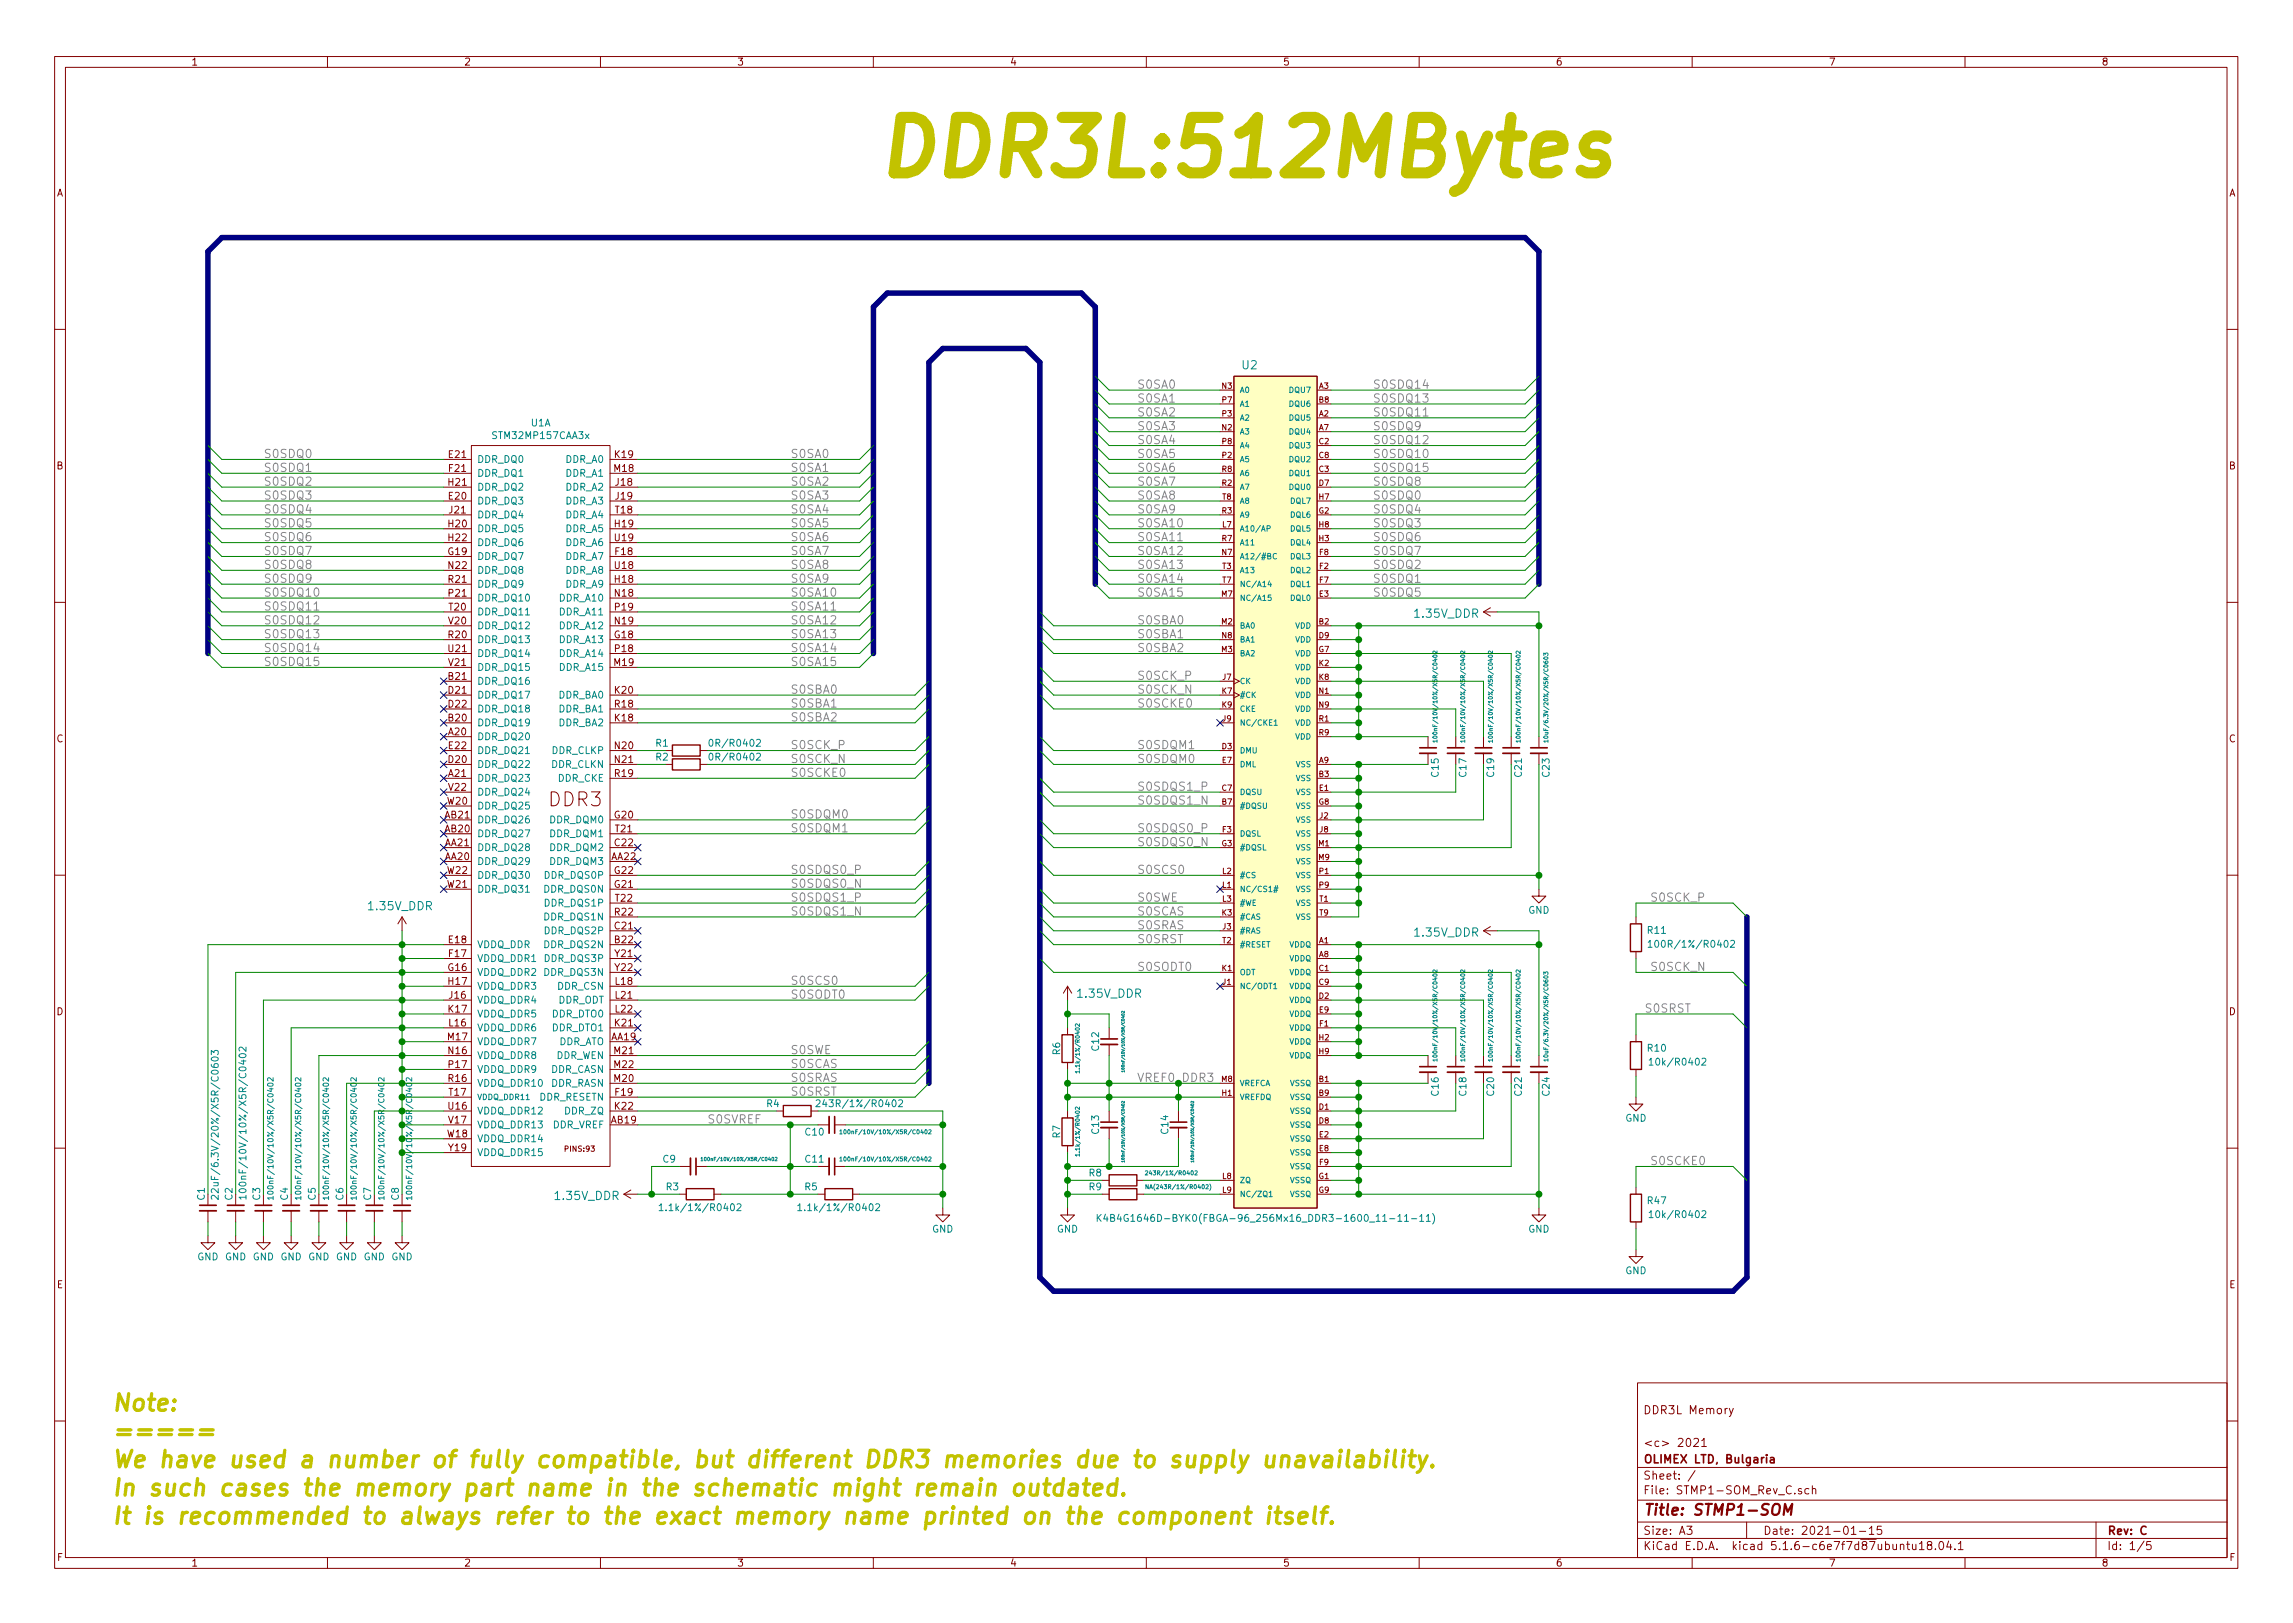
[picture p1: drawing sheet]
<svg xmlns="http://www.w3.org/2000/svg" width="297mm" height="210mm" viewBox="0 0 297 210" stroke-linecap="round" stroke-linejoin="round" font-family="sans-serif">
<defs><g id="words">
<text font-size="10" fill="#c2c200" x="113.1" y="22.8">DDR3L:512MBytes</text>
<g font-size="3" fill="#c2c200">
<text x="14.4" y="182.8">Note:</text>
<text x="14.4" y="186.5">=====</text>
<text x="14.4" y="190.1">We have used a number of fully compatible, but different DDR3 memories due to supply unavailability.</text>
<text x="14.4" y="193.8">In such cases the memory part name in the schematic might remain outdated.</text>
<text x="14.4" y="197.5">It is recommended to always refer to the exact memory name printed on the component itself.</text>
</g>
<text font-size="2.5" fill="#840000" x="71.1" y="104.5">DDR3</text>
<text font-size="2" fill="#840000" x="212.8" y="196.3">Title: STMP1-SOM</text>
<g font-size="1.5" fill="#008484">
<text x="160.9" y="47.8">U2</text>
<text x="183.3" y="80">1.35V_DDR</text>
<text x="47.8" y="117.9">1.35V_DDR</text>
<text x="183.3" y="121.3">1.35V_DDR</text>
<text x="139.7" y="129.3">1.35V_DDR</text>
<text x="72" y="155.5">1.35V_DDR</text>
</g>
<g font-size="1.5" fill="#848484">
<text x="147.3" y="50.4">S0SA0</text>
<text x="147.3" y="53.9">S0SA2</text>
<text x="147.3" y="52.2">S0SA1</text>
<text x="177.8" y="50.4">S0SDQ14</text>
<text x="177.8" y="52.2">S0SDQ13</text>
<text x="177.8" y="53.9">S0SDQ11</text>
<text x="34.1" y="59.3">S0SDQ0</text>
<text x="102.4" y="59.3">S0SA0</text>
<text x="147.3" y="59.3">S0SA5</text>
<text x="147.3" y="57.5">S0SA4</text>
<text x="147.3" y="55.7">S0SA3</text>
<text x="177.8" y="57.5">S0SDQ12</text>
<text x="177.8" y="59.3">S0SDQ10</text>
<text x="177.8" y="55.7">S0SDQ9</text>
<text x="34.1" y="61.1">S0SDQ1</text>
<text x="34.1" y="64.7">S0SDQ3</text>
<text x="34.1" y="62.9">S0SDQ2</text>
<text x="102.4" y="61.1">S0SA1</text>
<text x="102.4" y="64.7">S0SA3</text>
<text x="102.4" y="62.9">S0SA2</text>
<text x="147.3" y="61.1">S0SA6</text>
<text x="147.3" y="64.7">S0SA8</text>
<text x="147.3" y="62.9">S0SA7</text>
<text x="177.8" y="61.1">S0SDQ15</text>
<text x="177.8" y="62.9">S0SDQ8</text>
<text x="177.8" y="64.7">S0SDQ0</text>
<text x="34.1" y="70.1">S0SDQ6</text>
<text x="34.1" y="71.9">S0SDQ7</text>
<text x="34.1" y="68.3">S0SDQ5</text>
<text x="34.1" y="66.5">S0SDQ4</text>
<text x="102.4" y="71.9">S0SA7</text>
<text x="102.4" y="70.1">S0SA6</text>
<text x="102.4" y="68.3">S0SA5</text>
<text x="102.4" y="66.5">S0SA4</text>
<text x="147.3" y="71.9">S0SA12</text>
<text x="147.3" y="70.1">S0SA11</text>
<text x="147.3" y="68.3">S0SA10</text>
<text x="147.3" y="66.5">S0SA9</text>
<text x="177.8" y="71.9">S0SDQ7</text>
<text x="177.8" y="70.1">S0SDQ6</text>
<text x="177.8" y="66.5">S0SDQ4</text>
<text x="177.8" y="68.3">S0SDQ3</text>
<text x="34.1" y="77.3">S0SDQ10</text>
<text x="34.1" y="75.5">S0SDQ9</text>
<text x="34.1" y="73.7">S0SDQ8</text>
<text x="102.4" y="73.7">S0SA8</text>
<text x="102.4" y="75.5">S0SA9</text>
<text x="102.4" y="77.3">S0SA10</text>
<text x="147.3" y="77.3">S0SA15</text>
<text x="147.3" y="75.5">S0SA14</text>
<text x="147.3" y="73.7">S0SA13</text>
<text x="177.8" y="77.3">S0SDQ5</text>
<text x="177.8" y="73.7">S0SDQ2</text>
<text x="177.8" y="75.5">S0SDQ1</text>
<text x="34.1" y="82.7">S0SDQ13</text>
<text x="34.1" y="80.9">S0SDQ12</text>
<text x="34.1" y="79.1">S0SDQ11</text>
<text x="102.4" y="79.1">S0SA11</text>
<text x="102.4" y="82.7">S0SA13</text>
<text x="102.4" y="80.9">S0SA12</text>
<text x="147.3" y="82.7">S0SBA1</text>
<text x="147.3" y="80.9">S0SBA0</text>
<text x="34.1" y="84.5">S0SDQ14</text>
<text x="34.1" y="86.3">S0SDQ15</text>
<text x="102.4" y="86.3">S0SA15</text>
<text x="102.4" y="84.5">S0SA14</text>
<text x="102.4" y="89.9">S0SBA0</text>
<text x="147.3" y="84.5">S0SBA2</text>
<text x="147.3" y="88.1">S0SCK_P</text>
<text x="147.3" y="89.9">S0SCK_N</text>
<text x="102.4" y="91.7">S0SBA1</text>
<text x="102.4" y="93.5">S0SBA2</text>
<text x="147.3" y="91.7">S0SCKE0</text>
<text x="102.4" y="97.1">S0SCK_P</text>
<text x="102.4" y="98.8">S0SCK_N</text>
<text x="102.4" y="100.6">S0SCKE0</text>
<text x="147.3" y="98.8">S0SDQM0</text>
<text x="147.3" y="97.1">S0SDQM1</text>
<text x="102.4" y="106">S0SDQM0</text>
<text x="102.4" y="107.8">S0SDQM1</text>
<text x="147.3" y="107.8">S0SDQS0_P</text>
<text x="147.3" y="104.2">S0SDQS1_N</text>
<text x="147.3" y="102.4">S0SDQS1_P</text>
<text x="102.4" y="113.2">S0SDQS0_P</text>
<text x="147.3" y="109.6">S0SDQS0_N</text>
<text x="147.3" y="113.2">S0SCS0</text>
<text x="102.4" y="118.6">S0SDQS1_N</text>
<text x="102.4" y="116.8">S0SDQS1_P</text>
<text x="102.4" y="115">S0SDQS0_N</text>
<text x="147.3" y="118.6">S0SCAS</text>
<text x="147.3" y="116.8">S0SWE</text>
<text x="213.7" y="116.8">S0SCK_P</text>
<text x="147.3" y="125.8">S0SODT0</text>
<text x="147.3" y="122.2">S0SRST</text>
<text x="147.3" y="120.4">S0SRAS</text>
<text x="213.7" y="125.8">S0SCK_N</text>
<text x="102.4" y="127.6">S0SCS0</text>
<text x="102.4" y="129.4">S0SODT0</text>
<text x="213.3" y="131.2">S0SRST</text>
<text x="102.4" y="136.6">S0SWE</text>
<text x="102.4" y="138.4">S0SCAS</text>
<text x="102.4" y="140.2">S0SRAS</text>
<text x="102.4" y="142">S0SRST</text>
<text x="91.6" y="145.5">S0SVREF</text>
<text x="213.7" y="150.9">S0SCKE0</text>
</g>
<text font-size="1.5" fill="#008400" x="147.3" y="140.2">VREF0_DDR3</text>
<g font-size="1.5" fill="#840000">
<text x="212.8" y="183.2">DDR3L Memory</text>
<text x="212.8" y="191.7">Sheet: /</text>
<text x="212.8" y="189.6">OLIMEX LTD, Bulgaria</text>
<text x="212.8" y="187.4">&lt;c&gt; 2021</text>
<text x="212.8" y="193.6">File: STMP1-SOM_Rev_C.sch</text>
<text x="212.8" y="200.8">KiCad E.D.A. kicad 5.1.6-c6e7f7d87ubuntu18.04.1</text>
<text x="212.8" y="198.8">Size: A3</text>
<text x="228.4" y="198.8">Date: 2021-01-15</text>
<text x="272.9" y="198.8">Rev: C</text>
<text x="272.9" y="200.8">Id: 1/5</text>
</g>
<g font-size="1.3" fill="#840000">
<text x="24.7" y="8.5">1</text>
<text x="60.1" y="8.5">2</text>
<text x="95.5" y="8.5">3</text>
<text x="130.8" y="8.5">4</text>
<text x="166.2" y="8.5">5</text>
<text x="201.5" y="8.5">6</text>
<text x="236.9" y="8.5">7</text>
<text x="272.2" y="8.5">8</text>
<text x="7.3" y="25.4">A</text>
<text x="288.7" y="25.4">A</text>
<text x="58.2" y="59.3">E21</text>
<text x="79.7" y="59.3">K19</text>
<text x="7.3" y="60.8">B</text>
<text x="58.1" y="62.9">H21</text>
<text x="58.2" y="64.7">E20</text>
<text x="58.2" y="61.1">F21</text>
<text x="79.6" y="61.1">M18</text>
<text x="79.8" y="62.9">J18</text>
<text x="79.8" y="64.7">J19</text>
<text x="288.7" y="60.8">B</text>
<text x="58.1" y="71.9">G19</text>
<text x="58.1" y="68.3">H20</text>
<text x="58.1" y="70.1">H22</text>
<text x="58.2" y="66.5">J21</text>
<text x="79.7" y="68.3">H19</text>
<text x="79.7" y="70.1">U19</text>
<text x="79.7" y="71.9">F18</text>
<text x="79.7" y="66.5">T18</text>
<text x="58.1" y="73.7">N22</text>
<text x="58.1" y="75.5">R21</text>
<text x="58.2" y="77.3">P21</text>
<text x="79.7" y="75.5">H18</text>
<text x="79.7" y="77.3">N18</text>
<text x="79.7" y="73.7">U18</text>
<text x="58.1" y="82.7">R20</text>
<text x="58.2" y="80.9">V20</text>
<text x="58.2" y="79.1">T20</text>
<text x="79.6" y="82.7">G18</text>
<text x="79.7" y="80.9">N19</text>
<text x="79.7" y="79.1">P19</text>
<text x="58.1" y="88.1">B21</text>
<text x="58.1" y="89.9">D21</text>
<text x="58.1" y="84.5">U21</text>
<text x="58.2" y="86.3">V21</text>
<text x="79.6" y="86.3">M19</text>
<text x="79.7" y="89.9">K20</text>
<text x="79.7" y="84.5">P18</text>
<text x="58.1" y="95.3">A20</text>
<text x="58.1" y="93.5">B20</text>
<text x="58.1" y="91.7">D22</text>
<text x="79.7" y="93.5">K18</text>
<text x="79.7" y="91.7">R18</text>
<text x="7.3" y="96.2">C</text>
<text x="58.1" y="100.6">A21</text>
<text x="58.1" y="98.8">D20</text>
<text x="58.2" y="97.1">E22</text>
<text x="79.7" y="97.1">N20</text>
<text x="79.7" y="98.8">N21</text>
<text x="79.7" y="100.6">R19</text>
<text x="288.7" y="96.2">C</text>
<text x="57.7" y="107.8">AB20</text>
<text x="57.7" y="106">AB21</text>
<text x="58" y="104.2">W20</text>
<text x="58.2" y="102.4">V22</text>
<text x="79.6" y="106">G20</text>
<text x="79.7" y="107.8">T21</text>
<text x="57.7" y="111.4">AA20</text>
<text x="57.7" y="109.6">AA21</text>
<text x="58" y="113.2">W22</text>
<text x="79.2" y="111.4">AA22</text>
<text x="79.6" y="113.2">G22</text>
<text x="79.7" y="109.6">C22</text>
<text x="58" y="115">W21</text>
<text x="79.6" y="115">G21</text>
<text x="79.7" y="118.6">R22</text>
<text x="79.7" y="116.8">T22</text>
<text x="58.1" y="125.8">G16</text>
<text x="58.2" y="122.2">E18</text>
<text x="58.2" y="124">F17</text>
<text x="79.7" y="122.2">B22</text>
<text x="79.7" y="120.4">C21</text>
<text x="79.7" y="124">Y21</text>
<text x="79.7" y="125.8">Y22</text>
<text x="7.3" y="131.5">D</text>
<text x="58.1" y="127.6">H17</text>
<text x="58.1" y="131.2">K17</text>
<text x="58.2" y="129.4">J16</text>
<text x="79.7" y="127.6">L18</text>
<text x="79.7" y="129.4">L21</text>
<text x="79.7" y="131.2">L22</text>
<text x="288.7" y="131.5">D</text>
<text x="58.1" y="134.8">M17</text>
<text x="58.1" y="136.6">N16</text>
<text x="58.2" y="133">L16</text>
<text x="79.2" y="134.8">AA19</text>
<text x="79.6" y="136.6">M21</text>
<text x="79.7" y="133">K21</text>
<text x="58.1" y="140.2">R16</text>
<text x="58.1" y="143.7">U16</text>
<text x="58.2" y="138.4">P17</text>
<text x="58.2" y="142">T17</text>
<text x="79.6" y="140.2">M20</text>
<text x="79.6" y="138.4">M22</text>
<text x="79.7" y="143.7">K22</text>
<text x="79.7" y="142">F19</text>
<text x="58" y="147.3">W18</text>
<text x="58.2" y="145.5">V17</text>
<text x="58.2" y="149.1">Y19</text>
<text x="79.2" y="145.5">AB19</text>
<text x="7.4" y="166.9">E</text>
<text x="288.8" y="166.9">E</text>
<text x="7.4" y="202.2">F</text>
<text x="24.7" y="202.9">1</text>
<text x="60.1" y="202.9">2</text>
<text x="95.5" y="202.9">3</text>
<text x="130.8" y="202.9">4</text>
<text x="166.2" y="202.9">5</text>
<text x="201.5" y="202.9">6</text>
<text x="236.9" y="202.9">7</text>
<text x="272.2" y="202.9">8</text>
<text x="288.8" y="202.2">F</text>
</g>
<g font-size="1.3" fill="#008484">
<text x="61.8" y="60">DDR_DQ0</text>
<text x="64" y="56.9">STM32MP157CAA3x</text>
<text x="68.8" y="55.2">U1A</text>
<text x="73.3" y="60">DDR_A0</text>
<text x="61.8" y="65.4">DDR_DQ3</text>
<text x="61.8" y="61.8">DDR_DQ1</text>
<text x="61.8" y="63.6">DDR_DQ2</text>
<text x="73.3" y="63.6">DDR_A2</text>
<text x="73.3" y="65.4">DDR_A3</text>
<text x="73.3" y="61.8">DDR_A1</text>
<text x="61.8" y="68.9">DDR_DQ5</text>
<text x="61.8" y="70.7">DDR_DQ6</text>
<text x="61.8" y="67.1">DDR_DQ4</text>
<text x="73.3" y="68.9">DDR_A5</text>
<text x="73.3" y="67.1">DDR_A4</text>
<text x="73.3" y="70.7">DDR_A6</text>
<text x="61.8" y="72.5">DDR_DQ7</text>
<text x="61.8" y="74.3">DDR_DQ8</text>
<text x="61.8" y="77.9">DDR_DQ10</text>
<text x="61.8" y="76.1">DDR_DQ9</text>
<text x="72.6" y="77.9">DDR_A10</text>
<text x="73.3" y="72.5">DDR_A7</text>
<text x="73.3" y="76.1">DDR_A9</text>
<text x="73.3" y="74.3">DDR_A8</text>
<text x="61.8" y="83.3">DDR_DQ13</text>
<text x="61.8" y="79.7">DDR_DQ11</text>
<text x="61.8" y="81.5">DDR_DQ12</text>
<text x="72.6" y="83.3">DDR_A13</text>
<text x="72.6" y="81.5">DDR_A12</text>
<text x="72.6" y="79.7">DDR_A11</text>
<text x="61.8" y="88.7">DDR_DQ16</text>
<text x="61.8" y="85.1">DDR_DQ14</text>
<text x="61.8" y="86.9">DDR_DQ15</text>
<text x="72.6" y="86.9">DDR_A15</text>
<text x="72.6" y="85.1">DDR_A14</text>
<text x="61.8" y="95.9">DDR_DQ20</text>
<text x="61.8" y="94.1">DDR_DQ19</text>
<text x="61.8" y="90.5">DDR_DQ17</text>
<text x="61.8" y="92.3">DDR_DQ18</text>
<text x="72.4" y="94.1">DDR_BA2</text>
<text x="72.4" y="90.5">DDR_BA0</text>
<text x="72.4" y="92.3">DDR_BA1</text>
<text x="61.8" y="101.3">DDR_DQ23</text>
<text x="61.8" y="99.5">DDR_DQ22</text>
<text x="61.8" y="97.7">DDR_DQ21</text>
<text x="71.4" y="99.5">DDR_CLKN</text>
<text x="71.5" y="97.7">DDR_CLKP</text>
<text x="72.3" y="101.3">DDR_CKE</text>
<text x="85" y="98.5">R2</text>
<text x="85" y="96.7">R1</text>
<text x="92.4" y="98.5">0R/R0402</text>
<text x="92.4" y="96.7">0R/R0402</text>
<text x="186.4" y="100.6" transform="rotate(-90 186.4 100.6)">C15</text>
<text x="190" y="100.6" transform="rotate(-90 190 100.6)">C17</text>
<text x="193.6" y="100.6" transform="rotate(-90 193.6 100.6)">C19</text>
<text x="197.1" y="100.6" transform="rotate(-90 197.1 100.6)">C21</text>
<text x="200.7" y="100.6" transform="rotate(-90 200.7 100.6)">C23</text>
<text x="61.8" y="106.7">DDR_DQ26</text>
<text x="61.8" y="103.1">DDR_DQ24</text>
<text x="61.8" y="104.9">DDR_DQ25</text>
<text x="71.3" y="106.7">DDR_DQM0</text>
<text x="61.8" y="112">DDR_DQ29</text>
<text x="61.8" y="110.3">DDR_DQ28</text>
<text x="61.8" y="108.5">DDR_DQ27</text>
<text x="61.8" y="113.8">DDR_DQ30</text>
<text x="70.7" y="113.8">DDR_DQS0P</text>
<text x="71.3" y="112">DDR_DQM3</text>
<text x="71.3" y="110.3">DDR_DQM2</text>
<text x="71.3" y="108.5">DDR_DQM1</text>
<text x="61.8" y="115.6">DDR_DQ31</text>
<text x="70.6" y="115.6">DDR_DQS0N</text>
<text x="70.6" y="119.2">DDR_DQS1N</text>
<text x="70.7" y="117.4">DDR_DQS1P</text>
<text x="198" y="118.4">GND</text>
<text x="61.8" y="122.8">VDDQ_DDR</text>
<text x="61.8" y="124.6">VDDQ_DDR1</text>
<text x="70.6" y="122.8">DDR_DQS2N</text>
<text x="70.7" y="121">DDR_DQS2P</text>
<text x="70.7" y="124.6">DDR_DQS3P</text>
<text x="213.5" y="121">R11</text>
<text x="214.5" y="122.8">100R/1%/R0402</text>
<text x="61.8" y="126.4">VDDQ_DDR2</text>
<text x="61.8" y="128.2">VDDQ_DDR3</text>
<text x="61.8" y="130">VDDQ_DDR4</text>
<text x="61.8" y="131.8">VDDQ_DDR5</text>
<text x="70.6" y="126.4">DDR_DQS3N</text>
<text x="71.6" y="131.8">DDR_DTO0</text>
<text x="72.3" y="128.2">DDR_CSN</text>
<text x="72.3" y="130">DDR_ODT</text>
<text x="61.8" y="133.6">VDDQ_DDR6</text>
<text x="61.8" y="135.4">VDDQ_DDR7</text>
<text x="61.8" y="137.2">VDDQ_DDR8</text>
<text x="71.6" y="133.6">DDR_DTO1</text>
<text x="72" y="137.2">DDR_WEN</text>
<text x="72.3" y="135.4">DDR_ATO</text>
<text x="137.3" y="136.6" transform="rotate(-90 137.3 136.6)">R6</text>
<text x="142.4" y="136.1" transform="rotate(-90 142.4 136.1)">C12</text>
<text x="213.5" y="136.2">R10</text>
<text x="61.8" y="139">VDDQ_DDR9</text>
<text x="61.8" y="140.8">VDDQ_DDR10</text>
<text x="69.8" y="142.6">DDR_RESETN</text>
<text x="71.4" y="140.8">DDR_RASN</text>
<text x="71.4" y="139">DDR_CASN</text>
<text x="99.3" y="143.4">R4</text>
<text x="106.8" y="143.4">243R/1%/R0402</text>
<text x="186.4" y="141.9" transform="rotate(-90 186.4 141.9)">C16</text>
<text x="190" y="141.9" transform="rotate(-90 190 141.9)">C18</text>
<text x="193.6" y="141.9" transform="rotate(-90 193.6 141.9)">C20</text>
<text x="197.1" y="141.9" transform="rotate(-90 197.1 141.9)">C22</text>
<text x="200.7" y="141.9" transform="rotate(-90 200.7 141.9)">C24</text>
<text x="214.3" y="138">10k/R0402</text>
<text x="61.8" y="144.4">VDDQ_DDR12</text>
<text x="61.8" y="146.2">VDDQ_DDR13</text>
<text x="61.8" y="148">VDDQ_DDR14</text>
<text x="61.8" y="149.8">VDDQ_DDR15</text>
<text x="71.6" y="146.2">DDR_VREF</text>
<text x="73.2" y="144.4">DDR_ZQ</text>
<text x="104.4" y="147.1">C10</text>
<text x="137.3" y="147.4" transform="rotate(-90 137.3 147.4)">R7</text>
<text x="142.4" y="146.9" transform="rotate(-90 142.4 146.9)">C13</text>
<text x="151.3" y="146.9" transform="rotate(-90 151.3 146.9)">C14</text>
<text x="210.5" y="145.3">GND</text>
<text x="26.5" y="155.5" transform="rotate(-90 26.5 155.5)">C1</text>
<text x="28.3" y="153.5" transform="rotate(-90 28.3 153.5)">22uF/6.3V/20%/X5R/C0603</text>
<text x="30.1" y="155.5" transform="rotate(-90 30.1 155.5)">C2</text>
<text x="31.9" y="153.4" transform="rotate(-90 31.9 153.4)">100nF/10V/10%/X5R/C0402</text>
<text x="33.7" y="155.5" transform="rotate(-90 33.7 155.5)">C3</text>
<text x="37.3" y="155.5" transform="rotate(-90 37.3 155.5)">C4</text>
<text x="40.9" y="155.5" transform="rotate(-90 40.9 155.5)">C5</text>
<text x="44.5" y="155.5" transform="rotate(-90 44.5 155.5)">C6</text>
<text x="48.1" y="155.5" transform="rotate(-90 48.1 155.5)">C7</text>
<text x="51.7" y="155.5" transform="rotate(-90 51.7 155.5)">C8</text>
<text x="85.9" y="150.6">C9</text>
<text x="86.3" y="154.2">R3</text>
<text x="104.3" y="154.2">R5</text>
<text x="104.4" y="150.6">C11</text>
<text x="141.1" y="154.2">R9</text>
<text x="141.1" y="152.4">R8</text>
<text x="213.5" y="156">R47</text>
<text x="86.4" y="156.9">1.1k/1%/R0402</text>
<text x="104.3" y="156.9">1.1k/1%/R0402</text>
<text x="120.7" y="159.7">GND</text>
<text x="136.9" y="159.7">GND</text>
<text x="145.7" y="158.3">K4B4G1646D-BYK0(FBGA-96_256Mx16_DDR3-1600_11-11-11)</text>
<text x="198" y="159.7">GND</text>
<text x="214.3" y="157.8">10k/R0402</text>
<text x="25.6" y="163.3">GND GND GND GND GND GND GND GND</text>
<text x="210.5" y="165.1">GND</text>
</g>
<g font-size="1" fill="#840000">
<text x="158.3" y="50.4">N3</text>
<text x="158.3" y="53.9">P3</text>
<text x="158.3" y="52.2">P7</text>
<text x="170.9" y="53.9">A2</text>
<text x="170.9" y="50.4">A3</text>
<text x="170.9" y="52.2">B8</text>
<text x="158.3" y="55.7">N2</text>
<text x="158.3" y="59.3">P2</text>
<text x="158.3" y="57.5">P8</text>
<text x="170.9" y="55.7">A7</text>
<text x="170.9" y="57.5">C2</text>
<text x="170.9" y="59.3">C8</text>
<text x="158.3" y="62.9">R2</text>
<text x="158.3" y="61.1">R8</text>
<text x="158.4" y="64.7">T8</text>
<text x="170.9" y="61.1">C3</text>
<text x="170.9" y="62.9">D7</text>
<text x="170.9" y="64.7">H7</text>
<text x="158.3" y="71.9">N7</text>
<text x="158.3" y="66.5">R3</text>
<text x="158.3" y="70.1">R7</text>
<text x="158.4" y="68.3">L7</text>
<text x="170.9" y="66.5">G2</text>
<text x="170.9" y="70.1">H3</text>
<text x="170.9" y="68.3">H8</text>
<text x="170.9" y="71.9">F8</text>
<text x="158.3" y="77.3">M7</text>
<text x="158.4" y="73.7">T3</text>
<text x="158.4" y="75.5">T7</text>
<text x="170.9" y="77.3">E3</text>
<text x="170.9" y="73.7">F2</text>
<text x="170.9" y="75.5">F7</text>
<text x="158.3" y="80.9">M2</text>
<text x="158.3" y="82.7">N8</text>
<text x="170.9" y="80.9">B2</text>
<text x="170.9" y="82.7">D9</text>
<text x="158.3" y="84.5">M3</text>
<text x="158.3" y="89.9">K7</text>
<text x="158.4" y="88.1">J7</text>
<text x="170.9" y="84.5">G7</text>
<text x="170.9" y="86.3">K2</text>
<text x="170.9" y="88.1">K8</text>
<text x="170.9" y="89.9">N1</text>
<text x="158.3" y="91.7">K9</text>
<text x="158.4" y="93.5">J9</text>
<text x="170.9" y="91.7">N9</text>
<text x="170.9" y="93.5">R1</text>
<text x="170.9" y="95.3">R9</text>
<text x="158.3" y="97.1">D3</text>
<text x="158.3" y="98.8">E7</text>
<text x="170.9" y="98.8">A9</text>
<text x="170.9" y="100.6">B3</text>
<text x="158.3" y="104.2">B7</text>
<text x="158.3" y="102.4">C7</text>
<text x="158.4" y="107.8">F3</text>
<text x="170.9" y="104.2">G8</text>
<text x="170.9" y="102.4">E1</text>
<text x="171" y="106">J2</text>
<text x="171" y="107.8">J8</text>
<text x="158.3" y="109.6">G3</text>
<text x="158.4" y="113.2">L2</text>
<text x="170.8" y="109.6">M1</text>
<text x="170.8" y="111.4">M9</text>
<text x="170.9" y="113.2">P1</text>
<text x="158.3" y="118.6">K3</text>
<text x="158.4" y="115">L1</text>
<text x="158.4" y="116.8">L3</text>
<text x="170.9" y="115">P9</text>
<text x="170.9" y="116.8">T1</text>
<text x="170.9" y="118.6">T9</text>
<text x="158.3" y="125.8">K1</text>
<text x="158.4" y="122.2">T2</text>
<text x="158.4" y="120.4">J3</text>
<text x="170.9" y="122.2">A1</text>
<text x="170.9" y="124">A8</text>
<text x="170.9" y="125.8">C1</text>
<text x="158.4" y="127.6">J1</text>
<text x="170.9" y="127.6">C9</text>
<text x="170.9" y="129.4">D2</text>
<text x="170.9" y="131.2">E9</text>
<text x="170.9" y="134.8">H2</text>
<text x="170.9" y="136.6">H9</text>
<text x="170.9" y="133">F1</text>
<text x="158.3" y="140.2">M8</text>
<text x="158.3" y="142">H1</text>
<text x="170.9" y="140.2">B1</text>
<text x="170.9" y="142">B9</text>
<text x="170.9" y="143.7">D1</text>
<text x="73.3" y="149.2">PINS:93</text>
<text x="170.9" y="145.5">D8</text>
<text x="170.9" y="147.3">E2</text>
<text x="170.9" y="149.1">E8</text>
<text x="158.4" y="152.7">L8</text>
<text x="158.4" y="154.5">L9</text>
<text x="170.9" y="152.7">G1</text>
<text x="170.9" y="154.5">G9</text>
<text x="170.9" y="150.9">F9</text>
</g>
<g font-size="1" fill="#008484">
<text x="160.6" y="50.9">A0</text>
<text x="160.6" y="52.7">A1</text>
<text x="167.1" y="50.9">DQU7</text>
<text x="167.1" y="52.7">DQU6</text>
<text x="160.6" y="56.3">A3</text>
<text x="160.6" y="59.9">A5</text>
<text x="160.6" y="54.5">A2</text>
<text x="160.6" y="58.1">A4</text>
<text x="167.1" y="54.5">DQU5</text>
<text x="167.1" y="56.3">DQU4</text>
<text x="167.1" y="58.1">DQU3</text>
<text x="167.1" y="59.9">DQU2</text>
<text x="160.6" y="63.5">A7</text>
<text x="160.6" y="61.7">A6</text>
<text x="160.6" y="65.3">A8</text>
<text x="167.1" y="61.7">DQU1</text>
<text x="167.1" y="63.5">DQU0</text>
<text x="167.2" y="65.3">DQL7</text>
<text x="160.6" y="68.9">A10/AP</text>
<text x="160.6" y="67.1">A9</text>
<text x="160.6" y="70.7">A11</text>
<text x="167.2" y="67.1">DQL6</text>
<text x="167.2" y="70.7">DQL4</text>
<text x="167.2" y="68.9">DQL5</text>
<text x="160.6" y="77.8">NC/A15</text>
<text x="160.6" y="72.4">A12/#BC</text>
<text x="160.6" y="74.2">A13</text>
<text x="160.6" y="76">NC/A14</text>
<text x="167.2" y="77.8">DQL0</text>
<text x="167.2" y="74.2">DQL2</text>
<text x="167.2" y="76">DQL1</text>
<text x="167.2" y="72.4">DQL3</text>
<text x="160.6" y="81.4">BA0</text>
<text x="160.6" y="83.2">BA1</text>
<text x="167.8" y="81.4">VDD</text>
<text x="167.8" y="83.2">VDD</text>
<text x="160.6" y="88.6">CK</text>
<text x="160.6" y="85">BA2</text>
<text x="167.8" y="85">VDD</text>
<text x="167.8" y="86.8">VDD</text>
<text x="167.8" y="88.6">VDD</text>
<text x="160.6" y="94">NC/CKE1</text>
<text x="160.6" y="90.4">#CK</text>
<text x="160.6" y="92.2">CKE</text>
<text x="167.8" y="90.4">VDD</text>
<text x="167.8" y="92.2">VDD</text>
<text x="167.8" y="94">VDD</text>
<text x="167.8" y="95.8">VDD</text>
<text x="160.6" y="97.6">DMU</text>
<text x="160.6" y="99.4">DML</text>
<text x="167.9" y="99.4">VSS</text>
<text x="167.9" y="101.2">VSS</text>
<text x="160.6" y="104.8">#DQSU</text>
<text x="160.6" y="103">DQSU</text>
<text x="167.9" y="103">VSS</text>
<text x="167.9" y="104.8">VSS</text>
<text x="167.9" y="106.6">VSS</text>
<text x="160.6" y="108.4">DQSL</text>
<text x="160.6" y="110.2">#DQSL</text>
<text x="160.6" y="113.8">#CS</text>
<text x="167.9" y="108.4">VSS</text>
<text x="167.9" y="110.2">VSS</text>
<text x="167.9" y="112">VSS</text>
<text x="167.9" y="113.8">VSS</text>
<text x="160.6" y="119.1">#CAS</text>
<text x="160.6" y="115.6">NC/CS1#</text>
<text x="160.6" y="117.3">#WE</text>
<text x="167.9" y="115.6">VSS</text>
<text x="167.9" y="117.3">VSS</text>
<text x="167.9" y="119.1">VSS</text>
<text x="160.6" y="120.9">#RAS</text>
<text x="160.6" y="122.7">#RESET</text>
<text x="167" y="122.7">VDDQ</text>
<text x="167" y="124.5">VDDQ</text>
<text x="160.6" y="128.1">NC/ODT1</text>
<text x="160.6" y="126.3">ODT</text>
<text x="167" y="126.3">VDDQ</text>
<text x="167" y="128.1">VDDQ</text>
<text x="167" y="129.9">VDDQ</text>
<text x="167" y="131.7">VDDQ</text>
<text x="167" y="133.5">VDDQ</text>
<text x="167" y="135.3">VDDQ</text>
<text x="167" y="137.1">VDDQ</text>
<text x="61.8" y="142.5">VDDQ_DDR11</text>
<text x="160.6" y="142.5">VREFDQ</text>
<text x="160.6" y="140.7">VREFCA</text>
<text x="167.1" y="140.7">VSSQ</text>
<text x="167.1" y="142.5">VSSQ</text>
<text x="167.1" y="144.3">VSSQ</text>
<text x="167.1" y="146.1">VSSQ</text>
<text x="167.1" y="147.9">VSSQ</text>
<text x="167.1" y="149.7">VSSQ</text>
<text x="35.4" y="153.9" transform="rotate(-90 35.4 153.9)">100nF/10V/10%/X5R/C0402</text>
<text x="39" y="153.9" transform="rotate(-90 39 153.9)">100nF/10V/10%/X5R/C0402</text>
<text x="42.6" y="153.9" transform="rotate(-90 42.6 153.9)">100nF/10V/10%/X5R/C0402</text>
<text x="46.2" y="153.9" transform="rotate(-90 46.2 153.9)">100nF/10V/10%/X5R/C0402</text>
<text x="49.8" y="153.9" transform="rotate(-90 49.8 153.9)">100nF/10V/10%/X5R/C0402</text>
<text x="53.4" y="153.9" transform="rotate(-90 53.4 153.9)">100nF/10V/10%/X5R/C0402</text>
<text x="160.6" y="153.3">ZQ</text>
<text x="160.6" y="155.1">NC/ZQ1</text>
<text x="167.1" y="151.5">VSSQ</text>
<text x="167.1" y="153.3">VSSQ</text>
<text x="167.1" y="155.1">VSSQ</text>
</g>
<g font-size=".8" fill="#008484">
<text x="186.2" y="95" transform="rotate(-90 186.2 95)">100nF/10V/10%/X5R/C0402</text>
<text x="189.8" y="95" transform="rotate(-90 189.8 95)">100nF/10V/10%/X5R/C0402</text>
<text x="193.4" y="95" transform="rotate(-90 193.4 95)">100nF/10V/10%/X5R/C0402</text>
<text x="197" y="95" transform="rotate(-90 197 95)">100nF/10V/10%/X5R/C0402</text>
<text x="200.6" y="95" transform="rotate(-90 200.6 95)">10uF/6.3V/20%/X5R/C0603</text>
<text x="186.2" y="136.3" transform="rotate(-90 186.2 136.3)">100nF/10V/10%/X5R/C0402</text>
<text x="189.8" y="136.3" transform="rotate(-90 189.8 136.3)">100nF/10V/10%/X5R/C0402</text>
<text x="193.4" y="136.3" transform="rotate(-90 193.4 136.3)">100nF/10V/10%/X5R/C0402</text>
<text x="197" y="136.3" transform="rotate(-90 197 136.3)">100nF/10V/10%/X5R/C0402</text>
<text x="200.6" y="136.3" transform="rotate(-90 200.6 136.3)">10uF/6.3V/20%/X5R/C0603</text>
<text x="139.9" y="138.4" transform="rotate(-90 139.9 138.4)">1.1k/1%/R0402</text>
<text x="110" y="146.9">100nF/10V/10%/X5R/C0402</text>
<text x="139.9" y="149.2" transform="rotate(-90 139.9 149.2)">1.1k/1%/R0402</text>
<text x="110" y="150.4">100nF/10V/10%/X5R/C0402</text>
<text x="149" y="152.2">243R/1%/R0402</text>
<text x="149.1" y="154">NA(243R/1%/R0402)</text>
</g>
<text font-size=".6" fill="#008484" x="91.8" y="150.4">100nF/10V/10%/X5R/C0402</text>
<g font-size=".5" fill="#008484">
<text x="145.7" y="138.1" transform="rotate(-90 145.7 138.1)">100nF/10V/10%/X5R/C0402</text>
<text x="145.7" y="149.8" transform="rotate(-90 145.7 149.8)">100nF/10V/10%/X5R/C0402</text>
<text x="154.7" y="149.8" transform="rotate(-90 154.7 149.8)">100nF/10V/10%/X5R/C0402</text>
</g>
</g></defs>
<g fill="none" stroke="#840000" stroke-width=".13">
<path d="M7.1 7.3h282.8v195.9h-282.8zM8.5 8.7h280v193.1h-280zM42.4 7.3v1.4M77.8 7.3v1.4M113.1 7.3v1.4M148.5 7.3v1.4M183.8 7.3v1.4M219.2 7.3v1.4M254.5 7.3v1.4M7.1 42.7h1.4M57.5 59.5h3.6M61.1 57.7h17.9v93.4h-17.9z"/>
<path d="M79 59.5h3.6M158 54.1h1.8M158 50.5h1.8M158 55.9h1.8M158 52.3h1.8M158 57.7h1.8M158 59.5h1.8M159.8 48.7h10.8v107.8h-10.8zM170.6 54.1h1.8M170.6 50.5h1.8M170.6 55.9h1.8M170.6 52.3h1.8"/>
<path d="M170.6 57.7h1.8M170.6 59.5h1.8M288.5 42.7h1.4M7.1 78h1.4M57.5 61.3h3.6M57.5 63.1h3.6M57.5 77.5h3.6M57.5 73.9h3.6M57.5 75.7h3.6M57.5 72.1h3.6M57.5 66.7h3.6M57.5 70.3h3.6"/>
<path d="M57.5 64.9h3.6M57.5 68.5h3.6M57.5 79.3h3.6M79 61.3h3.6M79 63.1h3.6M79 77.5h3.6M79 73.9h3.6M79 75.7h3.6M79 72.1h3.6M79 66.7h3.6M79 70.3h3.6M79 64.9h3.6"/>
<path d="M79 68.5h3.6M79 79.3h3.6M158 61.3h1.8M158 63.1h1.8M158 77.5h1.8M158 73.9h1.8M158 75.7h1.8M158 72.1h1.8M158 66.7h1.8M158 70.3h1.8M158 64.9h1.8M158 68.5h1.8"/>
<path d="M170.6 61.3h1.8M170.6 63.1h1.8M170.6 77.5h1.8M170.6 73.9h1.8M170.6 75.7h1.8M170.6 72.1h1.8M170.6 66.7h1.8M170.6 70.3h1.8M170.6 64.9h1.8M170.6 68.5h1.8M192.2 79.3l.9 .5M192.2 79.3h1.8"/>
<path d="M193.1 78.7l-.9 .6M288.5 78h1.4M57.5 99h3.6M57.5 97.2h3.6M57.5 81.1h3.6M57.5 82.9h3.6M57.5 84.7h3.6M57.5 88.3h3.6M57.5 93.6h3.6M57.5 86.5h3.6M57.5 90h3.6M57.5 91.8h3.6"/>
<path d="M57.5 95.4h3.6M79 99h3.6M79 97.2h3.6M79 81.1h3.6M79 82.9h3.6M79 84.7h3.6M79 93.6h3.6M79 86.5h3.6M79 90h3.6M79 91.8h3.6M86.2 99h.9M86.2 97.2h.9"/>
<path d="M90.7 99h.9M90.7 97.2h.9M158 99h1.8M158 97.2h1.8M158 81.1h1.8M158 82.9h1.8M158 84.7h1.8M158 88.3h1.8M158 93.6h1.8M158 90h1.8M158 91.8h1.8M159.8 87.9l.8 .4-.8 .3"/>
<path d="M159.8 89.7l.8 .3-.8 .4M170.6 99h1.8M170.6 81.1h1.8M170.6 82.9h1.8M170.6 84.7h1.8M170.6 88.3h1.8M170.6 93.6h1.8M170.6 86.5h1.8M170.6 90h1.8M170.6 91.8h1.8M170.6 95.4h1.8M185 95.4v1.4"/>
<path d="M185 97.6v1.4M188.6 95.4v1.4M188.6 97.6v1.4M192.2 95.4v1.4M192.2 97.6v1.4M195.8 95.4v1.4M195.8 97.6v1.4M199.4 95.4v1.4M199.4 97.6v1.4M7.1 113.4h1.4M52.1 118.8l-.6 .9M52.1 118.8v1.8"/>
<path d="M52.1 118.8l.5 .9M57.5 113.4h3.6M57.5 100.8h3.6M57.5 104.4h3.6M57.5 102.6h3.6M57.5 108h3.6M57.5 109.8h3.6M57.5 106.2h3.6M57.5 115.2h3.6M57.5 111.6h3.6M79 113.4h3.6M79 100.8h3.6"/>
<path d="M79 108h3.6M79 109.8h3.6M79 106.2h3.6M79 118.8h3.6M79 115.2h3.6M79 117h3.6M79 111.6h3.6M158 113.4h1.8M158 104.4h1.8M158 102.6h1.8M158 108h1.8M158 109.8h1.8"/>
<path d="M158 118.8h1.8M158 115.2h1.8M158 117h1.8M170.6 113.4h1.8M170.6 100.8h1.8M170.6 104.4h1.8M170.6 102.6h1.8M170.6 108h1.8M170.6 109.8h1.8M170.6 106.2h1.8M170.6 118.8h1.8M170.6 115.2h1.8"/>
<path d="M170.6 117h1.8M170.6 111.6h1.8M199.4 115.2v.9h-.9l.9 .9 .9-.9h-.9M211.9 118.8v.9M288.5 113.4h1.4M57.5 122.4h3.6M57.5 124.2h3.6M57.5 126h3.6M57.5 127.8h3.6M57.5 129.6h3.6M57.5 131.4h3.6M57.5 133.2h3.6"/>
<path d="M57.5 134.9h3.6M57.5 136.7h3.6M57.5 138.5h3.6M79 122.4h3.6M79 124.2h3.6M79 126h3.6M79 127.8h3.6M79 129.6h3.6M79 131.4h3.6M79 133.2h3.6M79 134.9h3.6M79 136.7h3.6"/>
<path d="M79 120.6h3.6M79 138.5h3.6M138.3 127.8v1.8M138.3 133.2v.9M138.3 137.6v.9M138.3 127.8l-.5 .9M138.3 127.8l.5 .9M143.7 133.2v1.3M143.7 135.3v1.4M158 122.4h1.8M158 126h1.8M158 127.8h1.8"/>
<path d="M158 120.6h1.8M170.6 122.4h1.8M170.6 124.2h1.8M170.6 126h1.8M170.6 127.8h1.8M170.6 129.6h1.8M170.6 131.4h1.8M170.6 133.2h1.8M170.6 134.9h1.8M170.6 136.7h1.8M185 136.7v1.4M185 138.9v1.4"/>
<path d="M188.6 136.7v1.4M188.6 138.9v1.4M192.2 120.6h1.8M192.2 136.7v1.4M192.2 138.9v1.4M192.2 120.6l.9 .5M193.1 120l-.9 .6M195.8 136.7v1.4M195.8 138.9v1.4M199.4 136.7v1.4M199.4 138.9v1.4M211.9 123.3v.9"/>
<path d="M211.9 134.1v.8M211.9 138.5v.9M7.1 148.7h1.4M26.9 154.7v1.4M26.9 156.9v1.4M30.5 154.7v1.4M30.5 156.9v1.4M34.1 154.7v1.4M34.1 156.9v1.4M37.7 154.7v1.4M37.7 156.9v1.4M41.3 154.7v1.4"/>
<path d="M41.3 156.9v1.4M44.9 154.7v1.4M44.9 156.9v1.4M48.5 154.7v1.4M48.5 156.9v1.4M52.1 154.7v1.4M52.1 156.9v1.4M57.5 140.3h3.6M57.5 142.1h3.6M57.5 143.9h3.6M57.5 145.7h3.6M57.5 147.5h3.6"/>
<path d="M57.5 149.3h3.6M79 140.3h3.6M79 142.1h3.6M79 143.9h3.6M79 145.7h3.6M80.8 154.7h1.8M80.8 154.7l.9 .5M81.7 154.2l-.9 .5M88 154.7h.9M88 151.1h1.4M90.2 151.1h1.4M92.5 154.7h.9"/>
<path d="M100.6 143.9h.9M105.1 143.9h.9M106 154.7h.9M106 151.1h1.4M106 145.7h1.4M108.2 151.1h1.4M108.2 145.7h1.4M110.5 154.7h.9M122.1 156.5v.9h-.9l.9 .9 .9-.9h-.9M138.3 156.5v.9h-.9l.9 .9 .9-.9h-.9M138.3 143.9v.9M138.3 148.4v.9"/>
<path d="M142.8 154.7h.9M142.8 152.9h.9M143.7 143.9v1.4M143.7 146.1v1.4M147.3 154.7h.9M147.3 152.9h.9M152.7 143.9v1.4M152.7 146.1v1.4M158 154.7h1.8M158 140.3h1.8M158 142.1h1.8M158 152.9h1.8"/>
<path d="M170.6 154.7h1.8M170.6 151.1h1.8M170.6 140.3h1.8M170.6 142.1h1.8M170.6 143.9h1.8M170.6 145.7h1.8M170.6 147.5h1.8M170.6 149.3h1.8M170.6 152.9h1.8M199.4 156.5v.9h-.9l.9 .9 .9-.9h-.9M211.9 142.1v.9h-.9l.9 .9 .9-.9h-.9M211.9 153.8v.9"/>
<path d="M211.9 158.3v.9M288.5 148.7h1.4M26.9 160.1v.9h.9l-.9 .9-.9-.9h.9M30.5 160.1v.9h.9l-.9 .9-.9-.9h.9M34.1 160.1v.9h.9l-.9 .9-.9-.9h.9M37.7 160.1v.9h.9l-.9 .9-.9-.9h.9M41.3 160.1v.9h.9l-.9 .9-.9-.9h.9M44.9 160.1v.9h.9l-.9 .9-.9-.9h.9M48.5 160.1v.9h.9l-.9 .9-.9-.9h.9M52.1 160.1v.9h.9l-.9 .9-.9-.9h.9M211.9 161.9v.9h-.9l.9 .9 .9-.9h-.9M212.1 179.1h76.4v22.7h-76.4z"/>
<path d="M7.1 184.1h1.4M212.1 199.3h76.4M212.1 197.2h76.4M212.1 194.3h76.4M212.1 190.1h76.4M218.5 197.7h.7l-.4 .4 .3 .1v.5l-.1 .1-.5-.1M219.4 186.4l.2-.1h.2l.2 .1v.2v.2l-.6 .6h.6M219.6 190.5l-.9 1.4M220.4 186.6l.3-.3v1.1M220.4 187.4h.7M224 182.5l.3 .7M224.5 182.5l-.3 .9-.2 .1"/>
<path d="M226.3 197.2v2.1M233.4 192.9l-.3-.1-.1 .2v.1l.4 .1v.3h-.4M234.3 192.9l-.3-.1-.2 .2 .1 .4 .1 .1h.3M234.8 192.9l.1-.1 .3 .1v.6M234.8 192.5v1M239.8 198.8h.6M240.9 198.4h.8M242.2 198l.3-.3v1.1M242.2 198.8h.5M243.7 197.7h-.5v.5l.1-.1 .4 .1 .1 .1-.1 .4-.1 .1-.4-.1M247.1 199.7v.9l.3 .2M251.3 199.7h.1a.56 .56 0 0 1 .4 .5 .56 .56 0 0 1-.4 .6 .71 .71 0 0 1-.1-1.1z"/>
<path d="M252.4 199.6l-.2 .8h.6M271.5 197.2v4.6M277.8 199.6l-.9 1.4M278.6 199.7h-.5v.5l.1-.1h.4l.1 .2-.1 .4-.1 .1-.4-.1M288.5 184.1h1.4M42.4 201.8v1.4M77.8 201.8v1.4M113.1 201.8v1.4M148.5 201.8v1.4M183.8 201.8v1.4M219.2 201.8v1.4M246.2 200.1h.1h.3v.7"/>
<path d="M247 200.1h.4M247.7 200.1l.1 .6 .2 .1 .2-.1M248.2 200.1v.7M248.6 200l.3-.3v1.1M248.6 200.8h.6M249.9 200.1h-.2v-.3l.2-.1h.3v.4l-.4 .1-.1 .2v.3l.2 .1h.2l.2-.2-.1-.3-.1-.2M250.7 200.7v.1M252.7 200.1v.7M253.2 200.7v.1M253.7 200l.3-.3v1.1M253.7 200.8h.6M254.5 201.8v1.4"/>
</g>
<path d="M231.1 196.2l.1-1.4 .4 1.1 .6-1.1-.2 1.4" fill="none" stroke="#840000" stroke-width=".29"/>
<g fill="none" stroke="#840000" stroke-width=".22">
<path d="M183.9 96.9h2.2M187.5 96.9h2.2M191.1 96.9h2.2M194.7 96.9h2.1M198.3 96.9h2.1M142.6 134.6h2.2M183.9 138.2h2.2M187.5 138.2h2.2M191.1 138.2h2.2M194.7 138.2h2.1M198.3 138.2h2.1M25.9 156.1h2.1"/>
<path d="M29.5 156.1h2.1M33 156.1h2.2M36.6 156.1h2.2M40.2 156.1h2.2M43.8 156.1h2.2M47.4 156.1h2.2M51 156.1h2.2M90.2 150v2.2M108.1 144.6v2.2M108.1 150v2.2M142.6 145.4h2.2M151.6 145.4h2.1"/>
<path d="M229.4 188.9h.4v.6M229.8 189.1h-.3l-.2 .2 .1 .2h.1h.3"/>
</g>
<path d="M87.1 98.3h3.6v1.4h-3.6zM87.1 96.5h3.6v1.5h-3.6zM211.2 119.7h1.4v3.6h-1.4zM137.6 134.1h1.4v3.5h-1.4zM211.2 134.9h1.4v3.6h-1.4zM88.9 154h3.6v1.4h-3.6zM101.5 143.2h3.6v1.4h-3.6zM106.9 154h3.6v1.4h-3.6zM137.6 144.8h1.4v3.6h-1.4zM143.7 154h3.6v1.4h-3.6zM143.7 152.2h3.6v1.4h-3.6zM211.2 154.7h1.4v3.6h-1.4z" fill="none" stroke="#840000" stroke-width=".18"/>
<g fill="none" stroke="#008484" stroke-width=".13">
<path d="M164.1 68.5l.4-.1v-.2l-.4-.1v.7M164.4 75.2l-.1 .6h.4M164.6 75.5v.5M164.6 77.1h-.3v.3h.3v.3v.1l-.3-.1M165.4 71.7a.32 .32 0 0 0-.5 .1 .32 .32 0 0 0 0 .4l.3 .2 .2-.1M91.9 97.7l.2-.1a.49 .49 0 0 1 .3 .4 .49 .49 0 0 1-.3 .5l-.2-.2-.1-.2zM91.9 95.9l.2-.1a.49 .49 0 0 1 .3 .4 .49 .49 0 0 1-.3 .5l-.2-.2-.1-.2zM98 97.7l.3-.1 .2 .2v.2l-.5 .5h.5M98 95.9l.3-.1 .2 .2v.2l-.5 .5h.5M165.1 93.4l.2-.2v.8M165.1 94h.4M185.7 95.4a.27 .27 0 0 1 .3-.1 .27 .27 0 0 1 .1 .3 .33 .33 0 0 1-.5-.1z"/>
<path d="M185.7 84.9a.26 .26 0 0 1 .3-.1 .26 .26 0 0 1 .1 .3 .33 .33 0 0 1-.5-.1zM186.2 96h-.6l.2 .2M186.2 84.3v.4l-.4-.4-.2 .1 .1 .2M186.2 95.9v.3M189.2 95.4a.27 .27 0 0 1 .3-.1 .27 .27 0 0 1 .2 .3 .33 .33 0 0 1-.5-.1zM189.2 84.9a.26 .26 0 0 1 .3-.1 .26 .26 0 0 1 .2 .3 .33 .33 0 0 1-.5-.1zM189.7 96h-.5l.2 .2M189.7 84.3v.4l-.3-.4-.2 .1 .1 .2M189.7 95.9v.3M192.9 95.4a.27 .27 0 0 1 .2-.1 .27 .27 0 0 1 .2 .3 .33 .33 0 0 1-.5-.1zM192.9 84.9a.26 .26 0 0 1 .3-.1 .26 .26 0 0 1 .1 .3 .33 .33 0 0 1-.5-.1zM193.3 96h-.5l.2 .2"/>
<path d="M193.3 84.3v.4l-.3-.4-.2 .1 .1 .2M193.3 95.9v.3M196.4 95.4a.27 .27 0 0 1 .3-.1 .27 .27 0 0 1 .2 .3 .33 .33 0 0 1-.5-.1zM196.4 84.9a.26 .26 0 0 1 .3-.1 .26 .26 0 0 1 .2 .3 .33 .33 0 0 1-.5-.1zM196.9 96h-.5l.2 .2M196.9 84.3v.4l-.3-.4-.2 .1v.2M196.9 95.9v.3M200 84.9v-.3l.2 .2 .1-.2h.2v.3M200 95.4a.26 .26 0 0 1 .3-.1 .26 .26 0 0 1 .2 .3 .33 .33 0 0 1-.5-.1zM200 85.2a.26 .26 0 0 1 .3-.1 .26 .26 0 0 1 .2 .2 .33 .33 0 0 1-.5-.1zM200.5 96h-.5l.1 .2M200.5 95.9v.3"/>
<path d="M165 115.3h.5M165.1 115h.5M165.3 114.7l-.2 .9M165.5 114.7l-.2 .9M27.4 136.6v-.5l.3 .3 .1-.3 .4 .1 .1 .3-.1 .1M27.4 137.1a.52 .52 0 0 1 .9 .1 .51 .51 0 0 1-.9-.1zM31 136.6a.52 .52 0 0 1 .9 .2 .51 .51 0 0 1-.9-.1zM31.9 135.6v.6l-.5-.5-.2-.1-.2 .2 .1 .4M35.4 139.6v.5l-.5-.5-.2 .2v.2M39 139.6v.5l-.5-.5-.2 .2v.2M42.6 139.6v.5l-.6-.5-.2 .2 .1 .2M46.2 139.6v.5l-.6-.5-.2 .2 .1 .2"/>
<path d="M49.7 139.6v.5l-.5-.5-.2 .2 .1 .2M53.3 139.6v.5l-.5-.5-.2 .2 .1 .2M139.8 138.8h-.5l.2 .2M139.8 132.6v.4l-.3-.4-.2 .1 .1 .3M139.8 138.7v.3M145.3 138.4h.4a.17 .17 0 0 1-.2 .2 .17 .17 0 0 1-.2-.2zM145.3 131.4a.18 .18 0 0 1 .2-.1 .18 .18 0 0 1 .1 .2h-.2zM145.7 138.8h-.4l.1 .1M145.7 131v.2l-.3-.2-.1 .2M145.7 138.7v.2M165 127.6l.2-.2v.7M165 128.1h.4"/>
<path d="M185.7 126.2a.26 .26 0 0 1 .3-.1 .26 .26 0 0 1 .1 .3 .33 .33 0 0 1-.5-.1zM185.7 136.7a.27 .27 0 0 1 .3-.1 .27 .27 0 0 1 .1 .3 .33 .33 0 0 1-.5-.1zM186.2 137.3h-.6l.2 .2M186.2 125.6v.4l-.4-.4-.2 .2 .1 .2M186.2 137.2v.3M189.2 136.7a.27 .27 0 0 1 .3-.1 .27 .27 0 0 1 .2 .3 .33 .33 0 0 1-.5-.1zM189.2 126.2a.26 .26 0 0 1 .4-.1 .26 .26 0 0 1 .1 .3 .33 .33 0 0 1-.5-.1zM189.7 137.3h-.5l.2 .2M189.7 125.6v.4l-.3-.4-.2 .2 .1 .2M189.7 137.2v.3M192.8 136.7a.27 .27 0 0 1 .3-.1 .27 .27 0 0 1 .2 .3 .33 .33 0 0 1-.5-.1zM192.8 126.2a.26 .26 0 0 1 .3-.1 .26 .26 0 0 1 .2 .3 .33 .33 0 0 1-.5-.1z"/>
<path d="M193.3 137.3h-.5l.2 .2M193.3 125.6v.4l-.3-.4-.2 .2 .1 .2M193.3 137.2v.3M196.4 136.7a.27 .27 0 0 1 .3-.1 .27 .27 0 0 1 .2 .3 .33 .33 0 0 1-.5-.1zM196.4 126.2a.26 .26 0 0 1 .3-.1 .26 .26 0 0 1 .2 .3 .33 .33 0 0 1-.5-.1zM196.9 137.3h-.5l.2 .2M196.9 125.6v.4l-.3-.4-.2 .2v.2M196.9 137.2v.3M200 126.2v-.3l.2 .2 .1-.2 .2 .1v.2M200 136.7a.26 .26 0 0 1 .3-.1 .26 .26 0 0 1 .2 .3 .33 .33 0 0 1-.5-.1zM200 126.5a.26 .26 0 0 1 .3-.1 .26 .26 0 0 1 .2 .3 .33 .33 0 0 1-.5-.2zM200.5 137.3h-.5l.1 .2"/>
<path d="M200.5 137.2v.3M213.5 122.1l.3-.3v.9M213.5 122.7h.5M213.6 137.3l.3-.2v.9M213.6 138h.5M220.5 137.2l.3-.1 .2 .2-.1 .2-.5 .5h.6M224.2 121.9l.3-.1 .2 .3v.1l-.6 .5h.6M28.3 154.8v.6l-.5-.5-.2-.1-.2 .2 .1 .4M28.3 154v.5l-.7-.5-.2 .2 .1 .3M31.1 154.1a.43 .43 0 0 1 .5-.2 .43 .43 0 0 1 .2 .5 .54 .54 0 0 1-.8-.2zM31.9 155.1h-.9l.2 .3M31.9 154.8v.6"/>
<path d="M34.7 154.4a.36 .36 0 0 1 .4-.1 .36 .36 0 0 1 .2 .3 .44 .44 0 0 1-.6-.1zM34.7 140.4a.4 .4 0 0 1 .7 .2 .41 .41 0 0 1-.7-.1zM35.4 155.2h-.7l.2 .2M35.4 155v.4M38.3 154.4a.36 .36 0 0 1 .4-.1 .36 .36 0 0 1 .2 .3 .44 .44 0 0 1-.6-.1zM38.3 140.4a.4 .4 0 0 1 .7 .2 .41 .41 0 0 1-.7-.1zM39 155.2h-.7l.2 .2M39 155v.4M41.9 154.4a.36 .36 0 0 1 .4-.1 .36 .36 0 0 1 .2 .3 .44 .44 0 0 1-.7-.1zM41.9 140.4a.4 .4 0 0 1 .7 .2 .41 .41 0 0 1-.8-.1zM42.6 155.2h-.8l.2 .2M42.6 155v.4"/>
<path d="M45.5 154.4a.36 .36 0 0 1 .4-.1 .36 .36 0 0 1 .2 .3 .44 .44 0 0 1-.7-.1zM45.5 140.4a.4 .4 0 0 1 .7 .2 .41 .41 0 0 1-.8-.1zM46.2 155.2h-.8l.2 .2M46.2 155v.4M49.1 154.4a.36 .36 0 0 1 .4-.1 .36 .36 0 0 1 .2 .3 .44 .44 0 0 1-.7-.1zM49.1 140.4a.4 .4 0 0 1 .6 .2 .41 .41 0 0 1-.7-.1zM49.7 155.2h-.7l.2 .2M49.7 155v.4M52.7 154.4a.36 .36 0 0 1 .4-.1 .36 .36 0 0 1 .2 .3 .44 .44 0 0 1-.7-.1zM52.7 140.4a.4 .4 0 0 1 .6 .2 .41 .41 0 0 1-.7-.1zM53.3 155.2h-.7l.2 .2M53.3 155v.4"/>
<path d="M85.4 156.2l.3-.3v.9M85.4 156.8h.5M90.8 150.1l.1-.2v.5M90.8 150.4h.3M91.3 149.9a.22 .22 0 0 1 .2 .3 .22 .22 0 0 1-.2 .2zM95.5 156l.3-.1 .2 .3-.6 .6h.6M100 149.9h.1a.22 .22 0 0 1 .1 .3 .22 .22 0 0 1-.2 .2zM100.4 150l.2-.1 .1 .2-.3 .3h.3M103.3 156.2l.3-.3v.9M103.3 156.8h.6M105.7 142.6l.4-.1 .1 .2v.2l-.5 .5h.5M108.8 150l.1-.1v.5"/>
<path d="M108.8 146.5l.1-.1v.5M108.8 150.4h.3M108.8 146.9h.3M109.4 149.9a.27 .27 0 0 1 .2 .3 .27 .27 0 0 1-.2 .2l-.1-.2zM109.4 146.4a.27 .27 0 0 1 .2 .2 .27 .27 0 0 1-.2 .3l-.1-.2zM113.4 156l.4-.1 .2 .3-.6 .6h.6M116.4 142.6l.4-.1 .1 .2v.2l-.5 .5h.5M119.9 149.9a.27 .27 0 0 1 .2 .3 .27 .27 0 0 1-.2 .2l-.1-.2zM119.9 146.4a.27 .27 0 0 1 .2 .2 .27 .27 0 0 1-.2 .3l-.1-.2zM120.3 149.9h.2l.1 .1-.3 .4h.3M120.3 146.4h.2l.1 .1-.3 .4h.3M139.8 149.6h-.5l.2 .2"/>
<path d="M139.8 143.4v.3l-.3-.3-.2 .1 .1 .2M139.8 149.5v.3M142.1 157.3v.9M142.3 157.7l.3 .5M142.6 157.3l-.5 .5M143.2 157.3l-.2 .6h.5M143.4 157.6v.6M143.9 157.8l.4-.1 .1-.1-.1-.2-.4-.1v.9h.3l.2-.1v-.2l-.2-.1M145 157.3l-.3 .6h.6M145.2 157.6v.6M145.3 150l.4 .1a.17 .17 0 0 1-.2 .1 .17 .17 0 0 1-.2-.2zM145.3 143a.18 .18 0 0 1 .2 0 .18 .18 0 0 1 .1 .2h-.2z"/>
<path d="M145.7 150.4h-.4l.1 .2M145.7 142.7v.2l-.3-.2-.1 .2M145.7 150.4v.2M148.4 151.7h.2l.1 .1-.3 .4h.3M148.7 153.5v.5l-.3-.5v.5M154.3 150l.3 .1a.17 .17 0 0 1-.2 .1 .17 .17 0 0 1-.1-.2zM154.3 143a.18 .18 0 0 1 .2 0 .18 .18 0 0 1 .1 .2h-.3zM154.6 150.4h-.3l.1 .2M154.6 142.7v.2l-.2-.2-.1 .2M154.6 150.4v.2M154.8 151.7h.2l.1 .1-.3 .4h.3M156.2 153.5h.2l.1 .1-.3 .4h.3"/>
<path d="M156.7 153.4a.63 .63 0 0 1 0 .8M164.4 154.5l.2-.2v.7M164.4 155h.4M182 158.2h.5M182.9 157.9h.6M183.9 157.6l.3-.3v.9M183.9 158.2h.5M184.8 157.6l.2-.3v.9M184.8 158.2h.5M185.6 157.2a1.04 1.04 0 0 1 0 1.4M213.6 157.1l.3-.3v.9M213.6 157.7h.5"/>
<path d="M220.5 156.9l.3-.1 .2 .3-.1 .1-.5 .5h.6"/>
</g>
<g fill="none" stroke="#840000" stroke-width=".23">
<path d="M183.9 97.6h2.2M187.5 97.6h2.2M191.1 97.6h2.2M194.7 97.6h2.1M198.3 97.6h2.1M142.6 135.3h2.2M183.9 138.9h2.2M187.5 138.9h2.2M191.1 138.9h2.2M194.7 138.9h2.1M198.3 138.9h2.1M25.9 156.9h2.1"/>
<path d="M29.5 156.9h2.1M33 156.9h2.2M36.6 156.9h2.2M40.2 156.9h2.2M43.8 156.9h2.2M47.4 156.9h2.2M51 156.9h2.2M89.4 150v2.2M107.4 144.6v2.2M107.4 150v2.2M142.6 146.1h2.2M151.6 146.1h2.1"/>
</g>
<path d="M159.8 48.7h10.8v107.8h-10.8z" fill="#ffffc2" stroke="#ffffc2" stroke-width=".13"/>
<path d="M141.9 75.7v-35.9l-1.8-1.8h-25.2l-1.8 1.8v44.9M199.4 75.7v-43.1l-1.8-1.8h-168.9l-1.8 1.8v52.1M226.3 118.8v46.7l-1.8 1.8h-88l-1.8-1.8v-118.6l-1.8-1.8h-10.8l-1.8 1.8v93.4" fill="none" stroke="#000084" stroke-width=".72"/>
<g fill="none" stroke="#008400" stroke-width=".13">
<path d="M26.9 59.5l1.8 1.8h28.8M26.9 57.7l1.8 1.8h28.8M113.1 59.5l-1.7 1.8h-28.8M113.1 57.7l-1.7 1.8h-28.8M141.9 59.5l1.8 1.8h14.3M141.9 57.7l1.8 1.8h14.3M141.9 48.7l1.8 1.8h14.3M141.9 52.3l1.8 1.8h14.3M141.9 50.5l1.8 1.8h14.3M141.9 54.1l1.8 1.8h14.3M141.9 55.9l1.8 1.8h14.3M199.4 59.5l-1.8 1.8h-25.2"/>
<path d="M199.4 57.7l-1.8 1.8h-25.2M199.4 48.7l-1.8 1.8h-25.2M199.4 52.3l-1.8 1.8h-25.2M199.4 50.5l-1.8 1.8h-25.2M199.4 54.1l-1.8 1.8h-25.2M199.4 55.9l-1.8 1.8h-25.2M26.9 79.3l1.8 1.8h28.8M26.9 77.5l1.8 1.8h28.8M26.9 68.5l1.8 1.8h28.8M26.9 66.7l1.8 1.8h28.8M26.9 64.9l1.8 1.8h28.8M26.9 63.1l1.8 1.8h28.8"/>
<path d="M26.9 61.3l1.8 1.8h28.8M26.9 70.3l1.8 1.8h28.8M26.9 75.7l1.8 1.8h28.8M26.9 73.9l1.8 1.8h28.8M26.9 72.1l1.8 1.8h28.8M113.1 79.3l-1.7 1.8h-28.8M113.1 77.5l-1.7 1.8h-28.8M113.1 68.5l-1.7 1.8h-28.8M113.1 66.7l-1.7 1.8h-28.8M113.1 64.9l-1.7 1.8h-28.8M113.1 63.1l-1.7 1.8h-28.8M113.1 61.3l-1.7 1.8h-28.8"/>
<path d="M113.1 70.3l-1.7 1.8h-28.8M113.1 75.7l-1.7 1.8h-28.8M113.1 73.9l-1.7 1.8h-28.8M113.1 72.1l-1.7 1.8h-28.8M134.7 79.3l1.8 1.8h21.5M141.9 68.5l1.8 1.8h14.3M141.9 66.7l1.8 1.8h14.3M141.9 64.9l1.8 1.8h14.3M141.9 63.1l1.8 1.8h14.3M141.9 61.3l1.8 1.8h14.3M141.9 70.3l1.8 1.8h14.3M141.9 75.7l1.8 1.8h14.3"/>
<path d="M141.9 73.9l1.8 1.8h14.3M141.9 72.1l1.8 1.8h14.3M194 79.3h5.4v16.1M199.4 68.5l-1.8 1.8h-25.2M199.4 66.7l-1.8 1.8h-25.2M199.4 64.9l-1.8 1.8h-25.2M199.4 63.1l-1.8 1.8h-25.2M199.4 61.3l-1.8 1.8h-25.2M199.4 70.3l-1.8 1.8h-25.2M199.4 75.7l-1.8 1.8h-25.2M199.4 73.9l-1.8 1.8h-25.2M199.4 72.1l-1.8 1.8h-25.2"/>
<path d="M26.9 84.7l1.8 1.8h28.8M26.9 82.9l1.8 1.8h28.8M26.9 81.1l1.8 1.8h28.8M82.6 99h3.6M82.6 97.2h3.6M113.1 84.7l-1.7 1.8h-28.8M113.1 82.9l-1.7 1.8h-28.8M113.1 81.1l-1.7 1.8h-28.8M120.3 97.2l-1.8 1.8h-26.9M120.3 90l-1.8 1.8h-35.9M120.3 88.3l-1.8 1.7h-35.9M120.3 99l-1.8 1.8h-35.9"/>
<path d="M120.3 91.8l-1.8 1.8h-35.9M120.3 95.4l-1.8 1.8h-26.9M134.7 97.2l1.8 1.8h21.5M134.7 90l1.8 1.8h21.5M134.7 88.3l1.8 1.7h21.5M134.7 86.5l1.8 1.8h21.5M134.7 82.9l1.8 1.8h21.5M134.7 81.1l1.8 1.8h21.5M134.7 95.4l1.8 1.8h21.5M172.4 91.8h16.2v3.6M172.4 88.3h19.8v7.1M172.4 84.7h23.4v10.7"/>
<path d="M172.4 99h12.6M172.4 81.1h27M172.4 90h3.6M172.4 95.4h12.6M172.4 86.5h3.6M172.4 82.9h3.6M172.4 93.6h3.6M176 81.1v14.3M176 99v19.8h-3.6M188.6 99v3.6h-16.2M192.2 99v7.2h-19.8M195.8 99v10.8h-23.4"/>
<path d="M199.4 99v16.2M120.3 104.4l-1.8 1.8h-35.9M120.3 106.2l-1.8 1.8h-35.9M120.3 111.6l-1.8 1.8h-35.9M120.3 115.2l-1.8 1.8h-35.9M120.3 117l-1.8 1.8h-35.9M120.3 113.4l-1.8 1.8h-35.9M134.7 106.2l1.8 1.8h21.5M134.7 108l1.8 1.8h21.5M134.7 111.6l1.8 1.8h21.5M134.7 100.8l1.8 1.8h21.5M134.7 102.6l1.8 1.8h21.5"/>
<path d="M134.7 115.2l1.8 1.8h21.5M134.7 118.8l1.8 1.8h21.5M134.7 117l1.8 1.8h21.5M172.4 108h3.6M172.4 111.6h3.6M172.4 113.4h27M172.4 100.8h3.6M172.4 104.4h3.6M172.4 117h3.6M172.4 115.2h3.6M211.9 118.8v-1.8h12.6l1.8 1.8M52.1 131.4h5.4"/>
<path d="M52.1 120.6v34.1M52.1 134.9h5.4M52.1 127.8h5.4M52.1 124.2h5.4M52.1 138.5h5.4M57.5 133.2h-19.8v21.5M57.5 136.7h-16.2v18M57.5 129.6h-23.4v25.1M57.5 126h-27v28.7M57.5 122.4h-30.6v32.3M120.3 138.5l-1.8 1.8h-35.9M120.3 134.9l-1.8 1.8h-35.9"/>
<path d="M120.3 127.8l-1.8 1.8h-35.9M120.3 126l-1.8 1.8h-35.9M120.3 136.7l-1.8 1.8h-35.9M134.7 124.2l1.8 1.8h21.5M134.7 120.6l1.8 1.8h21.5M138.3 131.4h5.4v1.8M138.3 129.6v3.6M138.3 138.5v5.4M143.7 136.7v7.2M172.4 133.2h16.2v3.5M172.4 129.6h19.8v7.1M172.4 126h23.4v10.7"/>
<path d="M172.4 131.4h3.6M172.4 134.9h3.6M172.4 136.7h12.6M172.4 127.8h3.6M172.4 124.2h3.6M172.4 122.4h27M176 122.4v14.3M194 120.6h5.4v16.1M211.9 124.2v1.8h12.6l1.8 1.8M211.9 139.4v2.7M226.3 133.2l-1.8-1.8h-12.6v2.7M26.9 158.3v1.8"/>
<path d="M30.5 158.3v1.8M34.1 158.3v1.8M37.7 158.3v1.8M41.3 158.3v1.8M44.9 158.3v1.8M48.5 158.3v1.8M52.1 145.7h5.4M52.1 158.3v1.8M52.1 149.3h5.4M52.1 142.1h5.4M52.1 147.5h5.4M57.5 140.3h-12.6v14.4"/>
<path d="M57.5 143.9h-9v10.8M82.6 145.7h23.4M82.6 154.7h5.4M82.6 143.9h18M88 151.1h-3.6v3.6M91.6 151.1h14.4M93.4 154.7h12.6M102.4 145.7v9M106 143.9h16.1v12.6M109.6 145.7h12.5M109.6 151.1h12.5M111.4 154.7h10.7"/>
<path d="M120.3 140.3l-1.8 1.8h-35.9M138.3 154.7h4.5M138.3 140.3h19.7M138.3 152.9h4.5M138.3 142.1h19.7M138.3 149.3v7.2M143.7 147.5v3.6M148.2 154.7h9.8M148.2 152.9h9.8M152.7 147.5v3.6h-14.4M152.7 140.3v3.6M172.4 145.7h3.6"/>
<path d="M172.4 154.7h27M172.4 140.3h12.6M172.4 149.3h3.6M172.4 152.9h3.6M172.4 142.1h3.6M176 140.3v14.4M188.6 140.3v3.6h-16.2M192.2 140.3v7.2h-19.8M195.8 140.3v10.8h-23.4M199.4 140.3v16.2M211.9 159.2v2.7M226.3 152.9l-1.8-1.8h-12.6v2.7"/>
</g>
<path d="M184.4 53.9h.6M184.6 49.2l-.2 .7h.6M39.7 61.1h.6M40.7 79h.6M107.7 79h.6M152.6 70.1h.6M183.3 75.4h.7M40.9 83.3l-.2 .8h.7M107.7 91.6h.6M152.6 82.6h.6" fill="none" stroke="#848484" stroke-width=".13"/>
<path d="M208.1 18a1.81 1.81 0 0 0-2.9 .6v.4l.3 .7 .6 .3h1l.7 .3 .2 .7v.4l-.5 .7-.7 .3h-1.3l-.7-.3" fill="none" stroke="#c2c200" stroke-width="1.4"/>
<g fill="none" stroke="#c2c200" stroke-width=".43">
<path d="M23.2 185.8h1.7M23.3 185.2h1.6M25.9 185.8h1.7M26 185.2h1.6M127 192.3l-.2 1.4M128 192.5a.54 .54 0 0 1 .9 .1l-.1 1.1M128 192.3l-.1 1.4M131.6 192.5a.56 .56 0 0 1 .6-.3 .56 .56 0 0 1 .4 .5l-.1 .6a.59 .59 0 0 1-.5 .4 .59 .59 0 0 1-.6-.4l.1-.6zM133.6 192.3l-.2 1.1 .1 .2a.58 .58 0 0 0 .8-.1M134.5 192.3l-.2 1.4M135.2 192.3h.8M135.6 191.5l-.2 1.9 .1 .2 .4 .1"/>
<path d="M137.7 192.4a.7 .7 0 0 0-1.1 .3l-.1 .6 .2 .3 .2 .1h.4l.2-.1M137.8 191.5l-.3 2.2M138.7 192.4l.2-.1h.4l.2 .1 .1 .2-.2 1.1M139.6 192.8l-.2 .1h-.6a.44 .44 0 0 0-.3 .3 .44 .44 0 0 0 .2 .5h.5l.3-.1M140.3 192.3h.9M140.8 191.5l-.3 1.9 .1 .2 .4 .1M141.7 193l1-.2v-.4l-.2-.1h-.4l-.2 .1-.2 .2v.8v.2l.2 .1h.4l.2-.1M144.7 192.4a.72 .72 0 0 0-1.1 .3l-.1 .6 .2 .3 .2 .1h.4l.2-.1M144.7 191.5l-.2 2.2M145.5 193.5l.1 .1-.1 .1-.1-.1 .1-.1v.2M149.1 196.1a.53 .53 0 0 1 .8 .1l-.1 1.2M149.1 195.9l-.2 1.5"/>
<path d="M149.9 196.2a.5 .5 0 0 1 .5-.3 .5 .5 0 0 1 .5 .3l-.2 1.2M151.9 196l.3-.1h.4l.2 .1 .1 .3-.1 .6a.69 .69 0 0 1-1 .4M151.9 195.9l-.2 2.2M153.9 196.1a.56 .56 0 0 1 .5-.2 .56 .56 0 0 1 .5 .4l-.1 .6a.59 .59 0 0 1-.6 .5 .59 .59 0 0 1-.5-.5v-.6zM155.8 196.1a.54 .54 0 0 1 .9 .1l-.1 1.2M155.8 195.9l-.1 1.5M157.6 196.6l1.1-.2-.1-.4-.2-.1h-.4l-.3 .3-.2 .9 .1 .2 .2 .1h.4l.2-.1M159.6 196.1a.54 .54 0 0 1 .9 .1l-.1 1.2M159.6 195.9l-.1 1.5M161.3 195.9h.8M161.7 195.2l-.3 1.9 .1 .2 .4 .1M161.7 188.6l-1 1.9-.3 .3"/>
<path d="M164.2 188.6l-.2 1.1 .1 .2a.59 .59 0 0 0 .8-.1M164.5 195.9l-.2 1.5M164.6 195.2l-.2 .1 .1 .1 .1-.1v-.1l-.1 .2M165.1 188.6l-.2 1.4M165.2 195.9h.8M165.6 195.2l-.2 1.9v.2l.4 .1M166.1 188.8a.54 .54 0 0 1 .9 .1l-.2 1.1M166.1 188.6l-.2 1.4M167.4 196l-.2-.1h-.3l-.2 .1-.1 .3 .2 .3h.4l.1 .1 .1 .2-.1 .4-.2 .1h-.4l-.2-.1M168.1 188.7l.2-.1h.4l.2 .1 .1 .2-.2 1.1M168.3 196.6l1-.2v-.4l-.2-.1h-.4l-.3 .1-.1 .2-.1 .9 .1 .2 .2 .1h.4l.2-.1M168.9 189.1l-.2 .1h-.5a.43 .43 0 0 0-.4 .4 .43 .43 0 0 0 .3 .4h.5l.2-.1"/>
<path d="M169.8 188.6l.3 1.4 .7-1.4M170.4 195.2l-.2 1.9v.2l.2 .1M171.1 195.9h.8M171.6 188.7l.3-.1h.4l.2 .1v.2l-.1 1.1M172 195.2l-.4 .1-.1 .2-.2 1.9M172.5 189.1l-.2 .1h-.5a.43 .43 0 0 0-.4 .4 .43 .43 0 0 0 .3 .4h.5l.2-.1M172.5 197.1l.1 .2-.1 .1-.1-.1 .1-.2v.3M173.6 188.6l-.2 1.4M173.7 187.9l-.1 .1 .1 .1 .1-.1-.1-.1v.2M174.7 187.9l-.2 1.8 .1 .2 .2 .1M175.7 188.7l.3-.1h.4l.2 .1v.2l-.1 1.1M176.6 189.1l-.2 .1h-.5a.44 .44 0 0 0-.4 .4 .44 .44 0 0 0 .3 .4h.5l.2-.1"/>
<path d="M177.7 188.7l.2-.1h.4l.3 .2 .1 .2-.1 .6a.7 .7 0 0 1-.9 .4l-.2-.1M177.8 187.9l-.3 2.1M179.7 188.6l-.2 1.4M179.7 187.9l-.1 .1 .1 .1 .1-.1-.1-.1v.2M180.8 187.9l-.3 1.8 .3 .3M181.8 188.6l-.2 1.4M181.9 187.9l-.1 .1 .1 .1 .1-.1-.1-.1v.2M182.5 188.6h.9M182.9 187.9l-.2 1.8 .1 .2 .4 .1M183.9 188.6l.3 1.4M184.9 188.6l-1 1.9-.3 .3M185.6 189.8l.1 .1-.2 .1-.1-.1 .2-.1-.1 .2"/>
</g>
<g fill="#008400" stroke="#008400" stroke-width=".18">
<circle cx="52.1" cy="138.5" r=".36"/>
<circle cx="52.1" cy="136.7" r=".36"/>
<circle cx="52.1" cy="134.9" r=".36"/>
<circle cx="52.1" cy="133.2" r=".36"/>
<circle cx="176" cy="99" r=".36"/>
<circle cx="52.1" cy="129.6" r=".36"/>
<circle cx="52.1" cy="127.8" r=".36"/>
<circle cx="52.1" cy="126" r=".36"/>
<circle cx="52.1" cy="124.2" r=".36"/>
<circle cx="52.1" cy="122.4" r=".36"/>
<circle cx="52.1" cy="131.4" r=".36"/>
<circle cx="138.3" cy="131.4" r=".36"/>
<circle cx="176" cy="109.8" r=".36"/>
<circle cx="176" cy="86.5" r=".36"/>
<circle cx="176" cy="84.7" r=".36"/>
<circle cx="176" cy="82.9" r=".36"/>
<circle cx="176" cy="100.8" r=".36"/>
<circle cx="176" cy="102.6" r=".36"/>
<circle cx="176" cy="104.4" r=".36"/>
<circle cx="176" cy="106.2" r=".36"/>
<circle cx="176" cy="108" r=".36"/>
<circle cx="176" cy="88.3" r=".36"/>
<circle cx="176" cy="111.6" r=".36"/>
<circle cx="176" cy="113.4" r=".36"/>
<circle cx="199.4" cy="122.4" r=".36"/>
<circle cx="176" cy="122.4" r=".36"/>
<circle cx="199.4" cy="154.7" r=".36"/>
<circle cx="176" cy="136.7" r=".36"/>
<circle cx="176" cy="134.9" r=".36"/>
<circle cx="176" cy="115.2" r=".36"/>
<circle cx="176" cy="140.3" r=".36"/>
<circle cx="84.4" cy="154.7" r=".36"/>
<circle cx="102.4" cy="145.7" r=".36"/>
<circle cx="122.1" cy="151.1" r=".36"/>
<circle cx="122.1" cy="154.7" r=".36"/>
<circle cx="102.4" cy="151.1" r=".36"/>
<circle cx="102.4" cy="154.7" r=".36"/>
<circle cx="176" cy="117" r=".36"/>
<circle cx="122.1" cy="145.7" r=".36"/>
<circle cx="199.4" cy="81.1" r=".36"/>
<circle cx="176" cy="81.1" r=".36"/>
<circle cx="199.4" cy="113.4" r=".36"/>
<circle cx="176" cy="95.4" r=".36"/>
<circle cx="176" cy="93.6" r=".36"/>
<circle cx="176" cy="91.8" r=".36"/>
<circle cx="176" cy="90" r=".36"/>
<circle cx="176" cy="152.9" r=".36"/>
<circle cx="52.1" cy="147.5" r=".36"/>
<circle cx="176" cy="129.6" r=".36"/>
<circle cx="52.1" cy="145.7" r=".36"/>
<circle cx="176" cy="126" r=".36"/>
<circle cx="176" cy="124.2" r=".36"/>
<circle cx="52.1" cy="143.9" r=".36"/>
<circle cx="176" cy="142.1" r=".36"/>
<circle cx="176" cy="143.9" r=".36"/>
<circle cx="52.1" cy="142.1" r=".36"/>
<circle cx="176" cy="145.7" r=".36"/>
<circle cx="176" cy="147.5" r=".36"/>
<circle cx="176" cy="149.3" r=".36"/>
<circle cx="176" cy="151.1" r=".36"/>
<circle cx="176" cy="127.8" r=".36"/>
<circle cx="176" cy="154.7" r=".36"/>
<circle cx="152.7" cy="142.1" r=".36"/>
<circle cx="143.7" cy="151.1" r=".36"/>
<circle cx="138.3" cy="151.1" r=".36"/>
<circle cx="143.7" cy="142.1" r=".36"/>
<circle cx="143.7" cy="140.3" r=".36"/>
<circle cx="138.3" cy="142.1" r=".36"/>
<circle cx="138.3" cy="140.3" r=".36"/>
<circle cx="138.3" cy="152.9" r=".36"/>
<circle cx="138.3" cy="154.7" r=".36"/>
<circle cx="52.1" cy="140.3" r=".36"/>
<circle cx="176" cy="131.4" r=".36"/>
<circle cx="176" cy="133.2" r=".36"/>
<circle cx="52.1" cy="149.3" r=".36"/>
</g>
<g fill="none" stroke="#000084" stroke-width=".13">
<path d="M57 91.4l.9 .9M57 98.6l.9 .9M57 96.8l.9 .9M57 95l.9 .9M57 93.2l.9 .9M57 89.6l.9 .9M57 87.8l.9 .9M57.9 91.4l-.9 .9M57.9 98.6l-.9 .9M57.9 96.8l-.9 .9M57.9 95l-.9 .9M57.9 93.2l-.9 .9"/>
<path d="M57.9 89.6l-.9 .9M57.9 87.8l-.9 .9M157.6 93.2l.9 .9M158.5 93.2l-.9 .9M57 104l.9 .8M57 102.2l.9 .9M57 100.4l.9 .9M57 107.6l.9 .8M57 105.8l.9 .8M57 109.4l.9 .8M57 111.2l.9 .8M57 113l.9 .8"/>
<path d="M57 114.8l.9 .8M57.9 104l-.9 .8M57.9 102.2l-.9 .9M57.9 100.4l-.9 .9M57.9 107.6l-.9 .8M57.9 105.8l-.9 .8M57.9 109.4l-.9 .8M57.9 111.2l-.9 .8M57.9 113l-.9 .8M57.9 114.8l-.9 .8M82.2 109.4l.8 .8M82.2 111.2l.8 .8"/>
<path d="M83 109.4l-.8 .8M83 111.2l-.8 .8M157.6 114.8l.9 .8M158.5 114.8l-.9 .8M82.2 134.5l.8 .9M82.2 125.5l.8 .9M82.2 123.7l.8 .9M82.2 121.9l.8 .9M82.2 120.1l.8 .9M82.2 132.7l.8 .9M82.2 130.9l.8 .9M83 134.5l-.8 .9"/>
<path d="M83 125.5l-.8 .9M83 123.7l-.8 .9M83 121.9l-.8 .9M83 120.1l-.8 .9M83 132.7l-.8 .9M83 130.9l-.8 .9M157.6 127.3l.9 .9M158.5 127.3l-.9 .9"/>
</g>
<use href="#words"/>
</svg>
